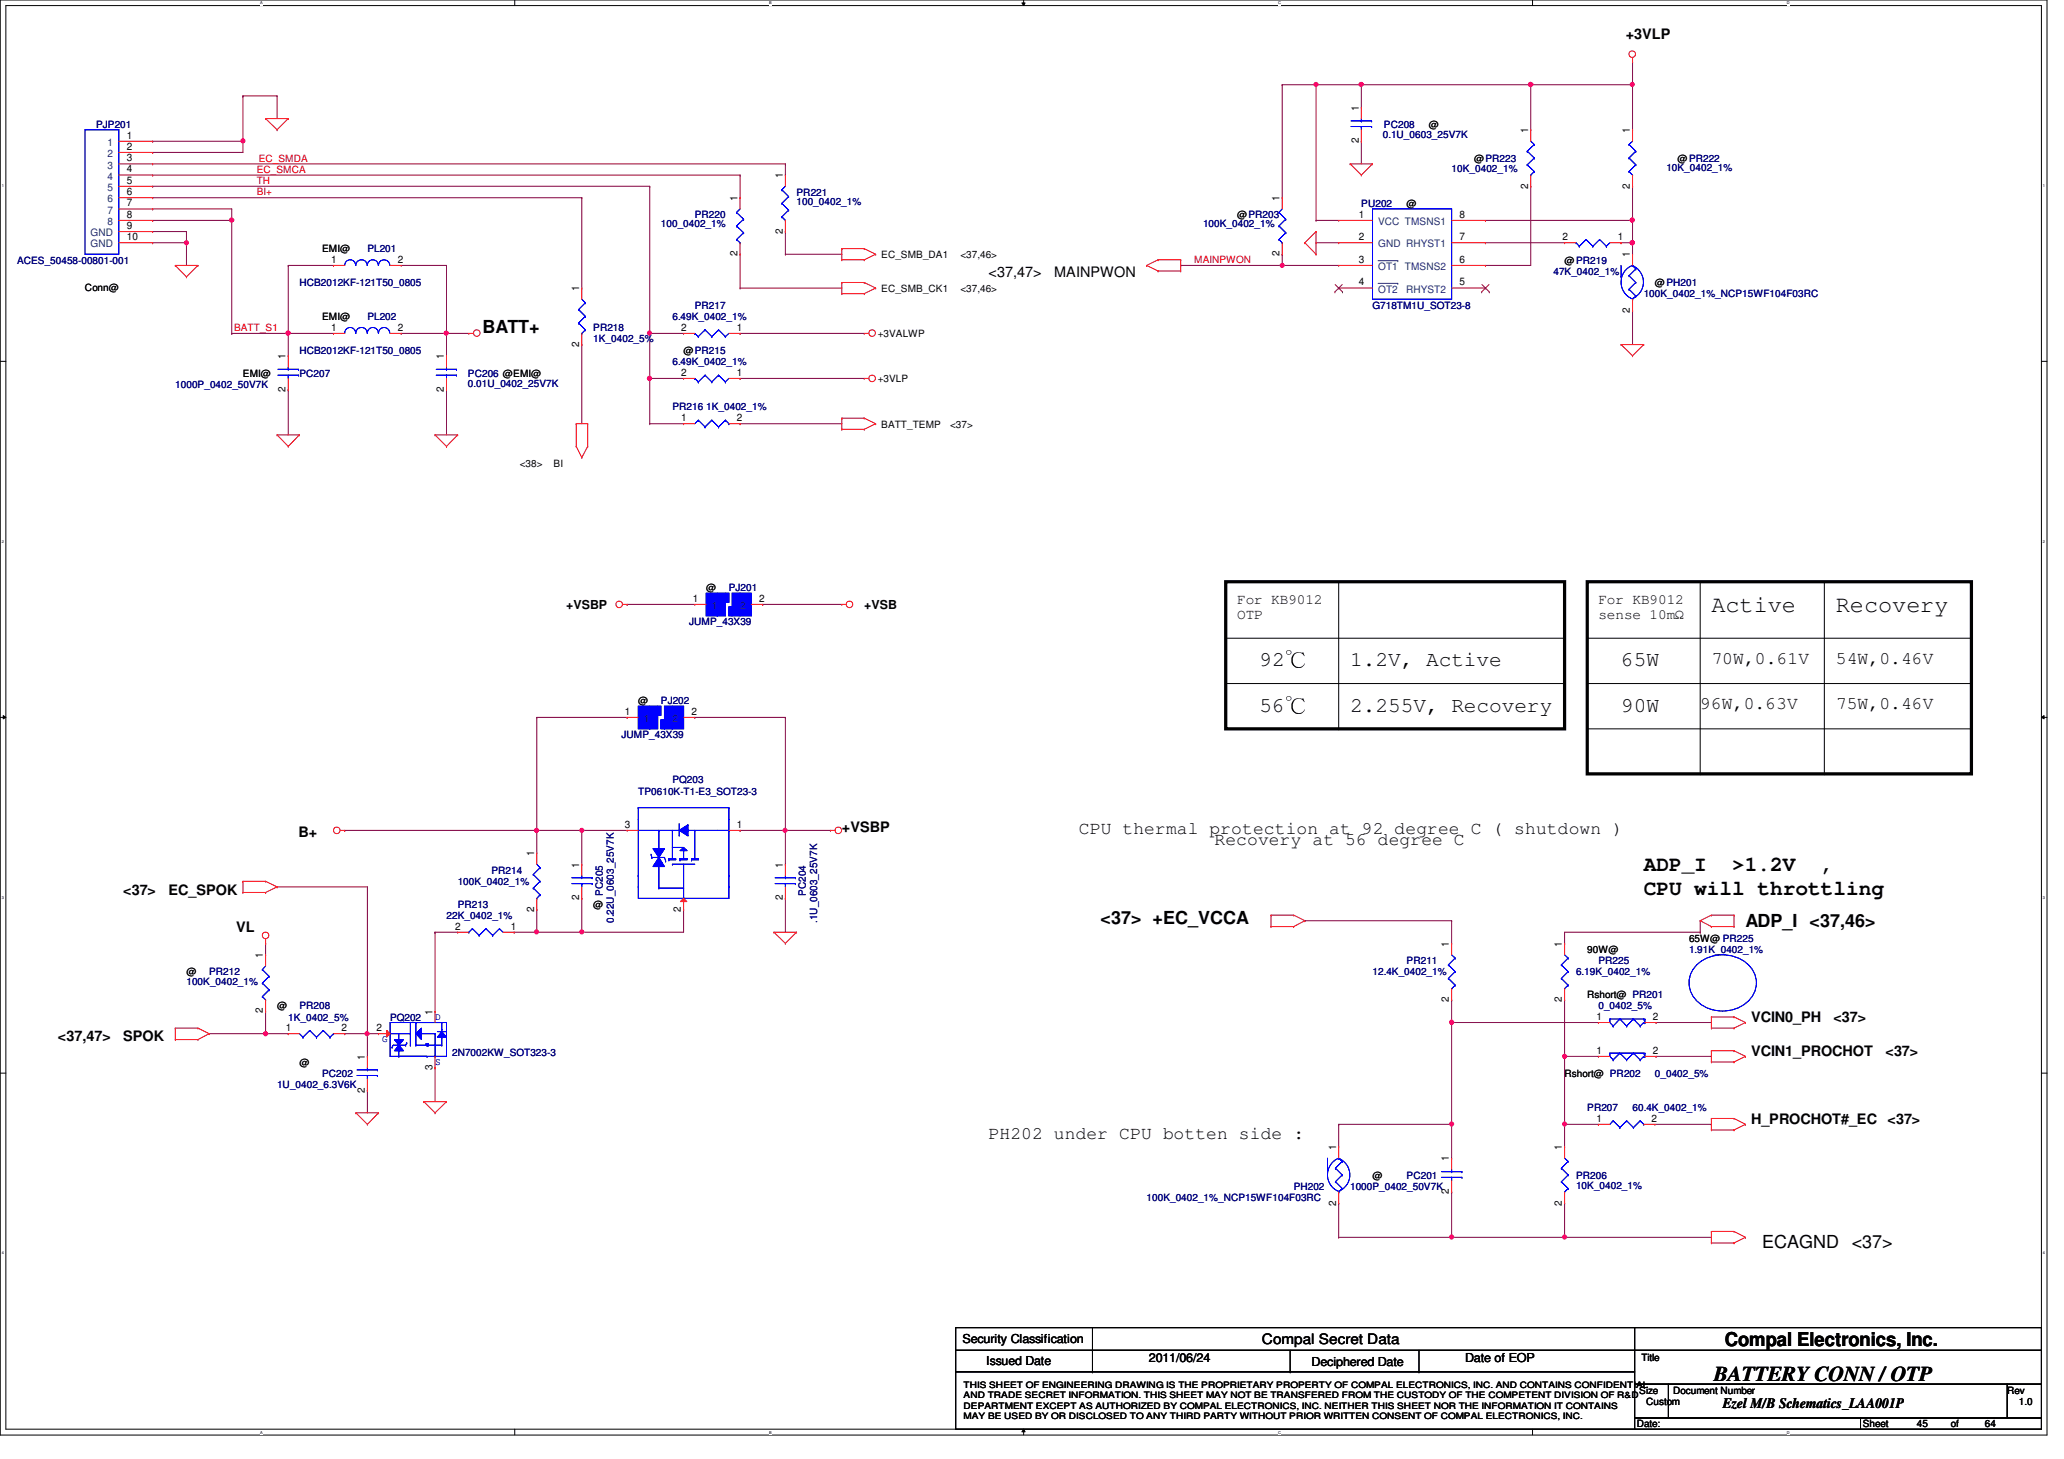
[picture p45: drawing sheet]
<svg xmlns="http://www.w3.org/2000/svg" width="297mm" height="210mm" viewBox="0 0 297 210" stroke-linecap="round" stroke-linejoin="round" font-family="sans-serif">
<defs><g id="words">
<g font-size="3.4">
<text x="246.3" y="88">Active</text>
<text x="264.2" y="88">Recovery</text>
</g>
<g font-size="3">
<text x="181.3" y="95.9">92℃</text>
<text x="194.3" y="95.9">1.2V, Active</text>
<text x="233.3" y="95.9">65W</text>
<text x="181.3" y="102.4">56℃</text>
<text x="194.3" y="102.4">2.255V, Recovery</text>
<text x="233.3" y="102.4">90W</text>
<text x="236.6" y="125.3">ADP_I</text>
<text x="249.3" y="125.3">&gt;1.2V</text>
<text x="262" y="125.3">,</text>
<text x="236.6" y="128.7">CPU will throttling</text>
<text x="246.6" y="198.6">BATTERY CONN / OTP</text>
</g>
<text font-size="2.8" x="248.2" y="193.6">Compal Electronics, Inc.</text>
<g font-size="2.6">
<text x="69.4" y="47.9">BATT+</text>
<text x="246.3" y="95.5">70W,0.61V</text>
<text x="264.2" y="95.5">54W,0.46V</text>
<text x="244.7" y="102">96W,0.63V</text>
<text x="264.2" y="102">75W,0.46V</text>
<text x="155.3" y="119.9">CPU thermal protection at 92 degree C ( shutdown )</text>
<text x="174.8" y="121.5">Recovery at 56 degree C</text>
<text x="158.4" y="132.9">&lt;37&gt; +EC_VCCA</text>
<text x="251.2" y="133.4">ADP_I &lt;37,46&gt;</text>
<text x="142.3" y="163.8">PH202 under CPU botten side :</text>
<text x="253.6" y="179.5">ECAGND</text>
<text x="266.5" y="179.5">&lt;37&gt;</text>
</g>
<g font-size="2.1">
<text x="234" y="5.6">+3VLP</text>
<text x="142.3" y="39.8">&lt;37,47&gt;</text>
<text x="151.7" y="39.8">MAINPWON</text>
<text x="178.1" y="87">For KB9012</text>
<text x="178.1" y="89.1">OTP</text>
<text x="230" y="87">For KB9012</text>
<text x="230" y="89.1">sense 10mΩ</text>
<text x="121.2" y="119.8">+VSBP</text>
<text x="43" y="120.4">B+</text>
<text x="17.7" y="128.7">&lt;37&gt;</text>
<text x="24.3" y="128.7">EC_SPOK</text>
<text x="34" y="134.1">VL</text>
<text x="8.3" y="149.8">&lt;37,47&gt;</text>
<text x="17.7" y="149.8">SPOK</text>
<text x="252" y="147.1">VCIN0_PH</text>
<text x="263.9" y="147.1">&lt;37&gt;</text>
<text x="252" y="151.9">VCIN1_PROCHOT</text>
<text x="271.4" y="151.9">&lt;37&gt;</text>
<text x="252" y="161.7">H_PROCHOT#_EC</text>
<text x="271.6" y="161.7">&lt;37&gt;</text>
<text x="181.6" y="193.4">Compal Secret Data</text>
<text x="247.9" y="202.6">Ezel M/B Schematics_LAA001P</text>
</g>
<g font-size="1.8">
<text x="81.5" y="87.6">+VSBP</text>
<text x="124.4" y="87.6">+VSB</text>
<text x="138.5" y="193.3">Security Classification</text>
<text x="141.9" y="196.3">Issued Date</text>
<text x="165.4" y="195.9">2011/06/24</text>
<text x="188.8" y="196.5">Deciphered Date</text>
<text x="210.9" y="195.9">Date of EOP</text>
</g>
<g font-size="1.5">
<text x="195.5" y="15.9" transform="rotate(-90 195.5 15.9)">1</text>
<text x="18.2" y="19.9">1</text>
<text x="18.2" y="23.2">3</text>
<text x="18.2" y="21.5">2</text>
<text x="195.5" y="20.6" transform="rotate(-90 195.5 20.6)">2</text>
<text x="219.9" y="19.2" transform="rotate(-90 219.9 19.2)">1</text>
<text x="234.6" y="19.2" transform="rotate(-90 234.6 19.2)">1</text>
<text x="18.2" y="24.8">4</text>
<text x="18.2" y="26.4">5</text>
<text x="18.2" y="28.1">6</text>
<text x="18.2" y="29.7">7</text>
<text x="106.1" y="28.9" transform="rotate(-90 106.1 28.9)">1</text>
<text x="112.6" y="25.7" transform="rotate(-90 112.6 25.7)">1</text>
<text x="184.1" y="28.9" transform="rotate(-90 184.1 28.9)">1</text>
<text x="219.9" y="27.1" transform="rotate(-90 219.9 27.1)">2</text>
<text x="234.6" y="27.1" transform="rotate(-90 234.6 27.1)">2</text>
<text x="18.2" y="31.3">8</text>
<text x="18.2" y="32.9">9</text>
<text x="18.2" y="34.5">10</text>
<text x="112.6" y="33.7" transform="rotate(-90 112.6 33.7)">2</text>
<text x="195.6" y="34.5">2</text>
<text x="195.6" y="31.3">1</text>
<text x="210.1" y="34.5">7</text>
<text x="210.1" y="31.3">8</text>
<text x="224.9" y="34.5">2</text>
<text x="232.8" y="34.5">1</text>
<text x="47.7" y="37.8">1</text>
<text x="57.3" y="37.8">2</text>
<text x="83.4" y="41.9" transform="rotate(-90 83.4 41.9)">1</text>
<text x="106.1" y="36.9" transform="rotate(-90 106.1 36.9)">2</text>
<text x="184.1" y="36.9" transform="rotate(-90 184.1 36.9)">2</text>
<text x="195.6" y="37.8">3</text>
<text x="195.6" y="41.1">4</text>
<text x="210.1" y="41.1">5</text>
<text x="210.1" y="37.8">6</text>
<text x="234.6" y="37" transform="rotate(-90 234.6 37)">1</text>
<text x="47.7" y="47.6">1</text>
<text x="57.3" y="47.6">2</text>
<text x="98" y="47.6">2</text>
<text x="106" y="47.6">1</text>
<text x="234.6" y="45" transform="rotate(-90 234.6 45)">2</text>
<text x="41.1" y="51.7" transform="rotate(-90 41.1 51.7)">1</text>
<text x="63.9" y="51.7" transform="rotate(-90 63.9 51.7)">1</text>
<text x="83.4" y="49.9" transform="rotate(-90 83.4 49.9)">2</text>
<text x="41.1" y="56.4" transform="rotate(-90 41.1 56.4)">2</text>
<text x="63.9" y="56.4" transform="rotate(-90 63.9 56.4)">2</text>
<text x="98" y="54.1">2</text>
<text x="106" y="54.1">1</text>
<text x="98" y="60.6">1</text>
<text x="106" y="60.6">2</text>
<text x="99.7" y="86.6">1</text>
<text x="109.3" y="86.6">2</text>
<text x="89.9" y="102.8">1</text>
<text x="99.5" y="102.8">2</text>
<text x="89.9" y="119.1">3</text>
<text x="106" y="119.1">1</text>
<text x="76.9" y="123.2" transform="rotate(-90 76.9 123.2)">1</text>
<text x="83.4" y="124.8" transform="rotate(-90 83.4 124.8)">1</text>
<text x="112.6" y="124.8" transform="rotate(-90 112.6 124.8)">1</text>
<text x="76.9" y="131.2" transform="rotate(-90 76.9 131.2)">2</text>
<text x="83.4" y="129.5" transform="rotate(-90 83.4 129.5)">2</text>
<text x="98" y="131.2" transform="rotate(-90 98 131.2)">2</text>
<text x="112.6" y="129.5" transform="rotate(-90 112.6 129.5)">2</text>
<text x="37.8" y="137.8" transform="rotate(-90 37.8 137.8)">1</text>
<text x="65.5" y="133.7">2</text>
<text x="73.5" y="133.7">1</text>
<text x="208.5" y="136.2" transform="rotate(-90 208.5 136.2)">1</text>
<text x="224.8" y="136.2" transform="rotate(-90 224.8 136.2)">1</text>
<text x="37.8" y="145.8" transform="rotate(-90 37.8 145.8)">2</text>
<text x="41.1" y="148.3">1</text>
<text x="49.1" y="148.3">2</text>
<text x="54.2" y="148.3">2</text>
<text x="62.2" y="146" transform="rotate(-90 62.2 146)">1</text>
<text x="208.5" y="144.2" transform="rotate(-90 208.5 144.2)">2</text>
<text x="224.8" y="144.2" transform="rotate(-90 224.8 144.2)">2</text>
<text x="229.7" y="146.7">1</text>
<text x="237.9" y="146.7">2</text>
<text x="52.5" y="152.5" transform="rotate(-90 52.5 152.5)">1</text>
<text x="62.2" y="153.9" transform="rotate(-90 62.2 153.9)">3</text>
<text x="229.7" y="151.6">1</text>
<text x="237.9" y="151.6">2</text>
<text x="52.5" y="157.2" transform="rotate(-90 52.5 157.2)">2</text>
<text x="229.7" y="161.4">1</text>
<text x="237.7" y="161.4">2</text>
<text x="192.3" y="165.5" transform="rotate(-90 192.3 165.5)">1</text>
<text x="208.5" y="167.1" transform="rotate(-90 208.5 167.1)">1</text>
<text x="224.8" y="165.5" transform="rotate(-90 224.8 165.5)">1</text>
<text x="192.3" y="173.4" transform="rotate(-90 192.3 173.4)">2</text>
<text x="208.5" y="171.8" transform="rotate(-90 208.5 171.8)">2</text>
<text x="224.8" y="173.4" transform="rotate(-90 224.8 173.4)">2</text>
</g>
<g font-size="1.5" fill="#004080">
<text x="15.5" y="21">1</text>
<text x="15.5" y="22.6">2</text>
<text x="15.5" y="24.3">3</text>
<text x="15.5" y="25.9">4</text>
<text x="15.5" y="27.5">5</text>
<text x="15.5" y="29.1">6</text>
<text x="13" y="34">GND</text>
<text x="13" y="35.6">GND</text>
<text x="15.5" y="30.7">7</text>
<text x="15.5" y="32.4">8</text>
<text x="198.3" y="35.6">GND RHYST1</text>
<text x="198.3" y="32.4">VCC TMSNS1</text>
<text x="198.3" y="38.9">OT1 TMSNS2</text>
<text x="198.3" y="42.1">OT2</text>
<text x="202.3" y="42.1">RHYST2</text>
<text x="102.4" y="87.6">1</text>
<text x="106.5" y="87.6">2</text>
<text x="92.7" y="103.9">1</text>
<text x="96.8" y="103.9">2</text>
</g>
<g font-size="1.4" fill="#000080">
<text x="13.8" y="18.4">PJP201</text>
<text x="199" y="19.9">0.1U_0603_25V7K</text>
<text x="199.2" y="18.4">PC208</text>
<text x="114.6" y="28.2">PR221</text>
<text x="114.6" y="29.5">100_0402_1%</text>
<text x="195.9" y="29.8">PU202</text>
<text x="208.9" y="24.8">10K_0402_1%</text>
<text x="239.8" y="24.6">10K_0402_1%</text>
<text x="95.1" y="32.7">100_0402_1%</text>
<text x="100" y="31.4">PR220</text>
<text x="173.1" y="32.7">100K_0402_1%</text>
<text x="2.5" y="37.9">ACES_50458-00801-001</text>
<text x="43.1" y="41.2">HCB2012KF-121T50_0805</text>
<text x="52.9" y="36.3">PL201</text>
<text x="223.6" y="39.5">47K_0402_1%</text>
<text x="52.9" y="46.1">PL202</text>
<text x="85.4" y="47.7">PR218</text>
<text x="96.8" y="46.1">6.49K_0402_1%</text>
<text x="100" y="44.4">PR217</text>
<text x="197.5" y="44.4">G718TM1U_SOT23-8</text>
<text x="236.6" y="42.8">100K_0402_1%_NCP15WF104F03RC</text>
<text x="43.1" y="50.9">HCB2012KF-121T50_0805</text>
<text x="85.4" y="49.1">1K_0402_5%</text>
<text x="96.8" y="52.5">6.49K_0402_1%</text>
<text x="25.2" y="55.8">1000P_0402_50V7K</text>
<text x="43.1" y="54.2">PC207</text>
<text x="67.3" y="54.2">PC206 @EMI@</text>
<text x="67.3" y="55.6">0.01U_0402_25V7K</text>
<text x="96.8" y="59.1">PR216 1K_0402_1%</text>
<text x="99.2" y="90">JUMP_43X39</text>
<text x="104.9" y="85">PJ201</text>
<text x="95.1" y="101.3">PJ202</text>
<text x="89.4" y="106.2">JUMP_43X39</text>
<text x="96.8" y="112.7">PQ203</text>
<text x="91.9" y="114.3">TP0610K-T1-E3_SOT23-3</text>
<text x="70.7" y="125.7">PR214</text>
<text x="65.9" y="130.6">PR213</text>
<text x="65.9" y="127.3">100K_0402_1%</text>
<text x="86.7" y="128.9" transform="rotate(-90 86.7 128.9)">PC205</text>
<text x="116" y="128.9" transform="rotate(-90 116 128.9)">PC204</text>
<text x="64.3" y="132.2">22K_0402_1%</text>
<text x="88.3" y="132.8" transform="rotate(-90 88.3 132.8)">0.22U_0603_25V7K</text>
<text x="117.6" y="132.8" transform="rotate(-90 117.6 132.8)">.1U_0603_25V7K</text>
<text x="243.1" y="137.1">1.91K_0402_1%</text>
<text x="26.8" y="141.6">100K_0402_1%</text>
<text x="30.1" y="140.3">PR212</text>
<text x="197.5" y="140.3">12.4K_0402_1%</text>
<text x="202.4" y="138.7">PR211</text>
<text x="226.8" y="140.3">6.19K_0402_1%</text>
<text x="230" y="138.7">PR225</text>
<text x="41.5" y="146.9">1K_0402_5%</text>
<text x="43.1" y="145.2">PR208</text>
<text x="56.1" y="146.9">PQ202</text>
<text x="230" y="145.2">0_0402_5%</text>
<text x="46.4" y="155">PC202</text>
<text x="65.1" y="151.9">2N7002KW_SOT323-3</text>
<text x="238.2" y="155">0_0402_5%</text>
<text x="39.9" y="156.6">1U_0402_6.3V6K</text>
<text x="228.4" y="159.9">PR207</text>
<text x="234.9" y="159.9">60.4K_0402_1%</text>
<text x="165" y="172.8">100K_0402_1%_NCP15WF104F03RC</text>
<text x="186.2" y="171.2">PH202</text>
<text x="194.3" y="171.2">1000P_0402_50V7K</text>
<text x="202.4" y="169.6">PC201</text>
<text x="226.8" y="169.6">PR206</text>
<text x="226.8" y="171.1">10K_0402_1%</text>
</g>
<g font-size="1.4" fill="#f00">
<text x="37.2" y="23.2">EC_SMDA</text>
<text x="37" y="26.5">TH</text>
<text x="37" y="24.8">EC_SMCA</text>
<text x="37" y="28.1">BI+</text>
<text x="171.9" y="37.8">MAINPWON</text>
<text x="33.7" y="47.6">BATT_S1</text>
</g>
<g font-size="1.4">
<text x="205.7" y="18.4">@</text>
<text x="212.2" y="23.3">@PR223</text>
<text x="241.4" y="23.3">@PR222</text>
<text x="202.4" y="29.8">@</text>
<text x="178.1" y="31.4">@PR203</text>
<text x="12.2" y="41.8">Conn@</text>
<text x="46.4" y="36.3">EMI@</text>
<text x="126.8" y="42">EC_SMB_CK1</text>
<text x="126.8" y="37.1">EC_SMB_DA1</text>
<text x="138.2" y="42">&lt;37,46&gt;</text>
<text x="138.2" y="37.1">&lt;37,46&gt;</text>
<text x="225.2" y="37.9">@PR219</text>
<text x="238.2" y="41.2">@PH201</text>
<text x="46.4" y="46.1">EMI@</text>
<text x="98.4" y="50.9">@PR215</text>
<text x="126.3" y="48.5">+3VALWP</text>
<text x="35" y="54.2">EMI@</text>
<text x="126.3" y="55">+3VLP</text>
<text x="126.8" y="61.5">BATT_TEMP</text>
<text x="136.7" y="61.5">&lt;37&gt;</text>
<text x="74.8" y="67.2">&lt;38&gt;</text>
<text x="79.7" y="67.2">BI</text>
<text x="101.6" y="85">@</text>
<text x="91.9" y="101.3">@</text>
<text x="85.4" y="130.6">@</text>
<text x="228.4" y="137.1">90W@</text>
<text x="243.1" y="135.5">65W@ PR225</text>
<text x="26.8" y="140.3">@</text>
<text x="228.4" y="143.6">Rshort@ PR201</text>
<text x="39.9" y="145.2">@</text>
<text x="43.1" y="153.3">@</text>
<text x="225.2" y="155">Rshort@ PR202</text>
<text x="197.5" y="169.6">@</text>
<text x="236.2" y="195.7">Title</text>
<text x="235.9" y="200.5">Size</text>
<text x="236.9" y="202.1">Custom</text>
<text x="240.8" y="200.5">Document Number</text>
<text x="288.9" y="200.5">Rev</text>
<text x="290.5" y="202.1">1.0</text>
<text x="235.6" y="205.4">Date:</text>
<text x="268.1" y="205.4">Sheet</text>
<text x="275.9" y="205.4">45</text>
<text x="280.8" y="205.4">of</text>
<text x="285.7" y="205.4">64</text>
</g>
<g font-size="1.4" fill="#00f">
<text x="55" y="149.9">G</text>
<text x="62.6" y="146.7">D</text>
<text x="62.6" y="153.2">S</text>
</g>
<g font-size="1.3">
<text x="138.7" y="199.6">THIS SHEET OF ENGINEERING DRAWING IS THE PROPRIETARY PROPERTY OF COMPAL ELECTRONICS, INC. AND CONTAINS CONFIDENTIAL</text>
<text x="138.7" y="201.2">AND TRADE SECRET INFORMATION. THIS SHEET MAY NOT BE TRANSFERED FROM THE CUSTODY OF THE COMPETENT DIVISION OF R&amp;D</text>
<text x="138.7" y="202.7">DEPARTMENT EXCEPT AS AUTHORIZED BY COMPAL ELECTRONICS, INC. NEITHER THIS SHEET NOR THE INFORMATION IT CONTAINS</text>
<text x="138.7" y="204.2">MAY BE USED BY OR DISCLOSED TO ANY THIRD PARTY WITHOUT PRIOR WRITTEN CONSENT OF COMPAL ELECTRONICS, INC.</text>
</g>
<g font-size=".6">
<text x="37.5" y=".6">A</text>
<text x="110.7" y=".6">B</text>
<text x="183.9" y=".6">C</text>
<text x="257.2" y=".6">D</text>
<text x=".3" y="26.9">1</text>
<text x="294" y="26.9">1</text>
<text x=".3" y="78.1">2</text>
<text x="294" y="78.1">2</text>
<text x=".3" y="129.3">3</text>
<text x="294" y="129.3">3</text>
<text x=".3" y="180.5">4</text>
<text x="294" y="180.5">4</text>
<text x="37.5" y="206.2">A</text>
<text x="110.7" y="206.2">B</text>
<text x="183.9" y="206.2">C</text>
<text x="257.2" y="206.2">D</text>
</g>
</g></defs>
<path d="M0 0h294.6v206.5h-294.6zM.8 .8h293v204.8h-293z" fill="none" stroke="#000" stroke-width=".14"/>
<g fill="#fff">
<path d="M37.5 .1h.3v.7h-.3z"/>
<path d="M37.5 205.7h.3v.7h-.3z"/>
</g>
<path d="M74.1 0v.8M74.1 205.6v.8" fill="none" stroke="#000" stroke-width=".14"/>
<g fill="#fff">
<path d="M110.7 .1h.3v.7h-.3z"/>
<path d="M110.7 205.7h.3v.7h-.3z"/>
</g>
<path d="M147.1 .4h.4l-.2 .4zM147.3 0v.8M147.3 205.6l.2 .4h-.4zM147.3 205.6v.8" fill="none" stroke="#000" stroke-width=".14"/>
<path d="M147.1 .4h.4l-.2 .4zM147.3 205.6l.2 .4h-.4z" fill="#000"/>
<g fill="#fff">
<path d="M183.9 .1h.4v.7h-.4z"/>
<path d="M183.9 205.7h.4v.7h-.4z"/>
</g>
<path d="M220.6 0v.8M220.6 205.6v.8" fill="none" stroke="#000" stroke-width=".14"/>
<g fill="#fff">
<path d="M257.2 .1h.4v.7h-.4z"/>
<path d="M257.2 205.7h.4v.7h-.4z"/>
<path d="M.3 26.4h.2v.6h-.2z"/>
<path d="M294 26.4h.3v.6h-.3z"/>
<path d="M.3 77.6h.2v.6h-.2z"/>
<path d="M294 77.6h.3v.6h-.3z"/>
</g>
<path d="M0 52h.8M293.8 52h.8" fill="none" stroke="#000" stroke-width=".14"/>
<g fill="#fff">
<path d="M.3 128.8h.2v.6h-.2z"/>
<path d="M294 128.8h.3v.6h-.3z"/>
</g>
<path d="M0 103.2h.8M.5 103l.3 .2-.3 .2zM293.8 103.2l.4-.2v.4zM293.8 103.2h.8" fill="none" stroke="#000" stroke-width=".14"/>
<path d="M.5 103l.3 .2-.3 .2zM293.8 103.2l.4-.2v.4z" fill="#000"/>
<g fill="#fff">
<path d="M.3 180h.2v.6h-.2z"/>
<path d="M294 180h.3v.6h-.3z"/>
</g>
<g fill="none" stroke="#000" stroke-width=".14">
<path d="M176.4 98.3h48.8M176.4 91.8h48.8M192.7 83.7v21.2M225.2 98.3h.1M225.2 91.8h.1M228.4 98.3h55.3M228.4 91.8h55.3M244.7 83.7v27.6M262.5 83.7v27.6M283.7 98.3h.1M283.7 91.8h.1M192.7 104.9h.1"/>
<path d="M228.4 104.9h55.3M244.7 111.3h.1M262.5 111.3h.1M283.7 104.9h.1M0 154.4h.8M293.8 154.4h.8"/>
</g>
<path d="M176.4 83.7h48.8v21.2h-48.8zM228.4 83.7h55.3v27.6h-55.3z" fill="none" stroke="#000" stroke-width=".47"/>
<path d="M83.7 119.5h.1M83.7 119.5v4.8" fill="none" stroke="#800040" stroke-width=".14"/>
<circle cx="83.7" cy="119.5" r=".3" fill="#f0f"/>
<circle cx="83.7" cy="119.5" r=".3" fill="none" stroke="#f0f" stroke-width=".14"/>
<path d="M77.3 119.5h.1M77.3 119.5v3.2M83.7 134.1h.1M83.7 134.1h14.7" fill="none" stroke="#800040" stroke-width=".14"/>
<circle cx="83.7" cy="134.1" r=".3" fill="#f0f"/>
<circle cx="83.7" cy="134.1" r=".3" fill="none" stroke="#f0f" stroke-width=".14"/>
<g fill="none" stroke="#800040" stroke-width=".14">
<path d="M77.3 119.5h.1M77.3 119.5h6.4M113 119.5h.1M113 119.5v4.8M62.6 134.1h.1M62.6 134.1h3.3M62.6 134.1v11.4M74 134.1h.1M77.3 130.9h.1M77.3 130.9v3.2h-3.3M83.7 129.2h.1M83.7 129.2v4.9"/>
<path d="M98.4 130.9h.1M98.4 130.9v3.2M113 129.2h.1M113 129.2v4.9M49.6 148.7h.1M49.6 148.7h4.9M52.9 148.7h.1M52.9 156.8h.1M52.9 148.7v3.3M52.9 156.8v3.3"/>
</g>
<circle cx="52.8" cy="148.7" r=".3" fill="#f0f"/>
<circle cx="52.8" cy="148.7" r=".3" fill="none" stroke="#f0f" stroke-width=".14"/>
<path d="M113 119.5h.1M113 119.5h6.5" fill="none" stroke="#800040" stroke-width=".14"/>
<circle cx="113" cy="119.5" r=".3" fill="#f0f"/>
<circle cx="113" cy="119.5" r=".3" fill="none" stroke="#f0f" stroke-width=".14"/>
<path d="M49.6 119.5h.1M49.6 119.5h27.7M83.7 119.5h.1M83.7 119.5h6.6M38.2 135.7h.1M38.2 135.7v1.7" fill="none" stroke="#800040" stroke-width=".14"/>
<circle cx="77.2" cy="119.5" r=".3" fill="#f0f"/>
<circle cx="77.2" cy="119.5" r=".3" fill="none" stroke="#f0f" stroke-width=".14"/>
<path d="M77.3 134.1h.1M77.3 134.1h6.4" fill="none" stroke="#800040" stroke-width=".14"/>
<circle cx="77.2" cy="134.1" r=".3" fill="#f0f"/>
<circle cx="77.2" cy="134.1" r=".3" fill="none" stroke="#f0f" stroke-width=".14"/>
<path d="M106.5 119.5h.1M106.5 119.5h6.5M30.1 148.7h8.1M38.2 148.7h.1" fill="none" stroke="#800040" stroke-width=".14"/>
<circle cx="38.2" cy="148.7" r=".3" fill="#f0f"/>
<circle cx="38.2" cy="148.7" r=".3" fill="none" stroke="#f0f" stroke-width=".14"/>
<path d="M22 26.8h.1M22 25.2h.1M22 26.8h71.5M22 25.2h84.5M93.5 48h.1M93.5 48h4.9M38.2 148.7h.1M38.2 145.5v3.2M38.2 148.7h3.3M41.5 148.7h.1" fill="none" stroke="#800040" stroke-width=".14"/>
<circle cx="93.5" cy="47.9" r=".3" fill="#f0f"/>
<circle cx="93.5" cy="47.9" r=".3" fill="none" stroke="#f0f" stroke-width=".14"/>
<path d="M22 23.6h.1M22 23.6h91M93.5 48h.1M93.5 48v6.4" fill="none" stroke="#800040" stroke-width=".14"/>
<circle cx="93.5" cy="54.4" r=".3" fill="#f0f"/>
<circle cx="93.5" cy="54.4" r=".3" fill="none" stroke="#f0f" stroke-width=".14"/>
<g fill="none" stroke="#800040" stroke-width=".14">
<path d="M35 13.8h.1M35 13.8h4.9M39.9 13.8h.1M39.9 13.8v3.3M22 30.1h.1M22 20.3h.1M22 30.1h11.4v1.6M22 20.3h13M33.4 31.7h.1M83.7 28.4h.1M83.7 28.4v13M93.5 26.8h.1"/>
<path d="M93.5 26.8v21.2M106.5 36.6h.1M106.5 25.2h.1M106.5 25.2v3.2M106.5 36.6v4.8M106.5 48h.1M106.5 41.4h.1M106.5 48h17.9M106.5 41.4h14.7M106.5 61h.1M106.5 61h14.7"/>
</g>
<circle cx="33.3" cy="31.7" r=".31" fill="#f0f"/>
<circle cx="33.3" cy="31.7" r=".31" fill="none" stroke="#f0f" stroke-width=".14"/>
<path d="M41.5 48h.1M41.5 56.1h.1M41.5 48h6.5M41.5 48v3.2M41.5 56.1v6.5M57.7 48h.1M57.7 48h9.8M64.3 48h.1M64.3 56.1h.1M64.3 48v3.2M64.3 56.1v6.5" fill="none" stroke="#800040" stroke-width=".14"/>
<circle cx="64.2" cy="47.9" r=".3" fill="#f0f"/>
<circle cx="64.2" cy="47.9" r=".3" fill="none" stroke="#f0f" stroke-width=".14"/>
<path d="M22 28.4h.1M22 28.4h61.7M113 36.6h.1M113 33.3h.1M113 36.6h8.2M113 33.3v3.3M208.9 132.5h.1M208.9 132.5v3.2M225.2 143.8h.1M225.2 143.8v8.2M225.2 161.8h.1M225.2 161.8v3.2" fill="none" stroke="#800040" stroke-width=".14"/>
<circle cx="225.2" cy="161.7" r=".3" fill="#f0f"/>
<circle cx="225.2" cy="161.7" r=".3" fill="none" stroke="#f0f" stroke-width=".14"/>
<path d="M184.5 12.2h.1M184.5 12.2v16.2M234.9 12.2h.1M234.9 12.2v6.5M213.8 31.7h.1M213.8 31.7h21.1M225.2 135.7h.1M244.7 134.1h.1M244.7 134.1h-19.5v1.6M225.2 173.1h.1M225.2 173.1v4.9" fill="none" stroke="#800040" stroke-width=".14"/>
<circle cx="234.9" cy="12.1" r=".3" fill="#f0f"/>
<circle cx="234.9" cy="12.1" r=".3" fill="none" stroke="#f0f" stroke-width=".14"/>
<path d="M213.8 34.9h.1M213.8 34.9h11.4M234.9 34.9h.1M234.9 34.9v1.7M234.9 44.7h.1M234.9 44.7v4.9" fill="none" stroke="#800040" stroke-width=".14"/>
<circle cx="234.9" cy="34.9" r=".3" fill="#f0f"/>
<circle cx="234.9" cy="34.9" r=".3" fill="none" stroke="#f0f" stroke-width=".14"/>
<path d="M234.9 31.7h.1M234.9 31.7v3.2" fill="none" stroke="#800040" stroke-width=".14"/>
<circle cx="234.9" cy="34.9" r=".3" fill="#f0f"/>
<circle cx="234.9" cy="34.9" r=".3" fill="none" stroke="#f0f" stroke-width=".14"/>
<circle cx="234.9" cy="31.7" r=".3" fill="#f0f"/>
<circle cx="234.9" cy="31.7" r=".3" fill="none" stroke="#f0f" stroke-width=".14"/>
<path d="M233.3 34.9h.1M233.3 34.9h1.6" fill="none" stroke="#800040" stroke-width=".14"/>
<circle cx="234.9" cy="34.9" r=".3" fill="#f0f"/>
<circle cx="234.9" cy="34.9" r=".3" fill="none" stroke="#f0f" stroke-width=".14"/>
<path d="M234.9 26.8h.1M234.9 26.8v4.9" fill="none" stroke="#800040" stroke-width=".14"/>
<circle cx="234.9" cy="31.7" r=".3" fill="#f0f"/>
<circle cx="234.9" cy="31.7" r=".3" fill="none" stroke="#f0f" stroke-width=".14"/>
<path d="M189.4 12.2h.1M189.4 12.2v19.5M220.3 12.2h.1M220.3 12.2v6.5" fill="none" stroke="#800040" stroke-width=".14"/>
<circle cx="189.4" cy="12.1" r=".3" fill="#f0f"/>
<circle cx="189.4" cy="12.1" r=".3" fill="none" stroke="#f0f" stroke-width=".14"/>
<path d="M195.9 12.2h.1M195.9 12.2h24.4M189.4 31.7h.1M189.4 31.7h3.3" fill="none" stroke="#800040" stroke-width=".14"/>
<circle cx="220.3" cy="12.1" r=".31" fill="#f0f"/>
<circle cx="220.3" cy="12.1" r=".31" fill="none" stroke="#f0f" stroke-width=".14"/>
<circle cx="195.9" cy="12.1" r=".31" fill="#f0f"/>
<circle cx="195.9" cy="12.1" r=".31" fill="none" stroke="#f0f" stroke-width=".14"/>
<g fill="none" stroke="#800040" stroke-width=".14">
<path d="M189.4 12.2h.1M189.4 12.2h6.5M195.9 12.2h.1M195.9 12.2v3.3M220.3 12.2h.1M220.3 12.2h14.6M189.4 34.9h.1M189.4 34.9h3.3M195.9 20.3h.1M195.9 20.3v3.3M213.8 38.2h.1M220.3 26.8h.1"/>
<path d="M220.3 26.8v11.4h-6.5"/>
</g>
<circle cx="220.3" cy="12.1" r=".31" fill="#f0f"/>
<circle cx="220.3" cy="12.1" r=".31" fill="none" stroke="#f0f" stroke-width=".14"/>
<path d="M184.5 38.2h.1M184.5 36.6h.1M184.5 38.2h8.2M184.5 36.6v1.6" fill="none" stroke="#800040" stroke-width=".14"/>
<circle cx="184.5" cy="38.2" r=".3" fill="#f0f"/>
<circle cx="184.5" cy="38.2" r=".3" fill="none" stroke="#f0f" stroke-width=".14"/>
<g fill="none" stroke="#800040" stroke-width=".14">
<path d="M184.5 12.2h.1M184.5 12.2h4.9M234.9 8.9h.1M234.9 8.9v3.3M22 31.7h.1M22 31.7h11.4M113 23.6h.1M113 23.6v1.6M169.9 38.2h.1M169.9 38.2h14.6M208.9 143.8h.1M208.9 143.8v3.3"/>
<path d="M225.2 152h.1M225.2 152h4.8M208.9 161.8h.1M208.9 161.8v4.8"/>
</g>
<circle cx="208.9" cy="161.7" r=".3" fill="#f0f"/>
<circle cx="208.9" cy="161.7" r=".3" fill="none" stroke="#f0f" stroke-width=".14"/>
<path d="M208.9 147.1h.1M208.9 147.1h21.1" fill="none" stroke="#800040" stroke-width=".14"/>
<circle cx="208.9" cy="147.1" r=".31" fill="#f0f"/>
<circle cx="208.9" cy="147.1" r=".31" fill="none" stroke="#f0f" stroke-width=".14"/>
<path d="M93.5 54.4h.1M93.5 54.4h4.9M106.5 54.4h.1M106.5 54.4h17.9" fill="none" stroke="#800040" stroke-width=".14"/>
<circle cx="93.5" cy="54.4" r=".3" fill="#f0f"/>
<circle cx="93.5" cy="54.4" r=".3" fill="none" stroke="#f0f" stroke-width=".14"/>
<path d="M93.5 54.4h.1M93.5 54.4v6.6M93.5 61h.1M93.5 61h4.9M90.3 87h.1M90.3 87h9.7M109.8 87h.1M109.8 87h11.4M62.6 153.6h.1M62.6 153.6v4.9M225.2 178h.1M225.2 178h21.1" fill="none" stroke="#800040" stroke-width=".14"/>
<circle cx="225.2" cy="178" r=".3" fill="#f0f"/>
<circle cx="225.2" cy="178" r=".3" fill="none" stroke="#f0f" stroke-width=".14"/>
<path d="M208.9 178h.1M208.9 178h16.3" fill="none" stroke="#800040" stroke-width=".14"/>
<circle cx="208.9" cy="178" r=".3" fill="#f0f"/>
<circle cx="208.9" cy="178" r=".3" fill="none" stroke="#f0f" stroke-width=".14"/>
<g fill="none" stroke="#800040" stroke-width=".14">
<path d="M35 13.8h.1M35 13.8v6.5M208.9 147.1h.1M208.9 147.1v14.7h-16.2M238.3 147.1h.1M238.3 152h.1M238.3 147.1h8M238.3 152h8M192.7 161.8h.1M192.7 173.1h.1M192.7 178h.1M192.7 161.8v3.2"/>
<path d="M192.7 173.1v4.9M208.9 171.5h.1M208.9 171.5v6.5h-16.2"/>
</g>
<circle cx="35" cy="20.3" r=".3" fill="#f0f"/>
<circle cx="35" cy="20.3" r=".3" fill="none" stroke="#f0f" stroke-width=".14"/>
<g fill="none" stroke="#800040" stroke-width=".14">
<path d="M22 21.9h.1M33.4 31.7v16.3M35 20.3h.1M35 20.3v1.6h-13M41.5 38.2h.1M41.5 38.2h6.5M41.5 38.2v9.8M57.7 38.2h6.6M64.3 38.2h.1M64.3 38.2v9.8M33.4 48h.1M33.4 48h8.1"/>
<path d="M41.5 48h.1M64.3 48h.1M83.7 49.6h.1M83.7 49.6v11.4M187.8 132.5h.1M187.8 132.5h21.1"/>
</g>
<circle cx="41.5" cy="47.9" r=".31" fill="#f0f"/>
<circle cx="41.5" cy="47.9" r=".31" fill="none" stroke="#f0f" stroke-width=".14"/>
<path d="M22 34.9h.1M22 34.9h4.8M26.8 34.9h.1M26.8 34.9v3.3M77.3 103.2h.1M77.3 103.2h13M77.3 103.2v16.3M90.3 103.2h.1M100 103.2h.1M100 103.2h13M113 103.2h.1M113 103.2v16.3" fill="none" stroke="#800040" stroke-width=".14"/>
<circle cx="26.8" cy="34.9" r=".3" fill="#f0f"/>
<circle cx="26.8" cy="34.9" r=".3" fill="none" stroke="#f0f" stroke-width=".14"/>
<path d="M22 33.3h4.8M26.8 33.3h.1M26.8 34.9h.1M26.8 33.3v1.6M225.2 152h.1M225.2 152v9.8h4.8M230 161.8h.1" fill="none" stroke="#800040" stroke-width=".14"/>
<circle cx="225.2" cy="152" r=".3" fill="#f0f"/>
<circle cx="225.2" cy="152" r=".3" fill="none" stroke="#f0f" stroke-width=".14"/>
<path d="M39.9 127.6h.1M39.9 127.6h13v21.1M244.7 134.1h.1M244.7 132.5v1.6M52.9 148.7h.1M238.2 161.8h8.1M246.3 161.8h.1" fill="none" stroke="#800040" stroke-width=".14"/>
<g fill="none" stroke="#f00" stroke-width=".14">
<path d="M38.2 17.1h.1M38.2 17.1h3.3M38.2 17.1l1.7 1.6M39.9 18.7h.1M41.5 17.1h.1M41.5 17.1l-1.6 1.6M195.9 15.5h.1M195.9 15.5v1.6M195.9 18.7v1.6M220.3 18.7h.1M220.3 18.7v1.6M234.9 8.9h.1"/>
<path d="M234.9 8.3v.6M25.2 38.2h.1M25.2 38.2h3.3M25.2 38.2l1.6 1.6M26.8 39.8h.1M28.5 38.2h.1M28.5 38.2l-1.7 1.6M106.5 28.4h.1M106.5 36.6h.1M106.5 28.4v1.7M106.5 34.9v1.7M113 25.2h.1"/>
<path d="M113 33.3h.1M113 25.2v1.6M113 31.7v1.6M121.2 35.8h.1M121.2 37.4h.1M121.2 35.8v1.6M121.2 35.8h3.2M121.2 37.4h3.2M124.4 35.8h.1M124.4 37.4h.1M124.4 35.8l1.6 .8M126 36.6h.1"/>
<path d="M126 36.6l-1.6 .8M165 38.2h.1M165 38.2l1.7 .8M166.7 39h.1M166.7 37.4h.1M166.7 37.4h3.2M166.7 39h3.2M166.7 37.4l-1.7 .8M169.9 37.4h.1M169.9 39h.1M169.9 37.4v1.6M187.8 34.9h.1"/>
<path d="M187.8 34.9l1.6 1.7M189.4 36.6h.1M189.4 33.3h.1M189.4 33.3v3.3M189.4 33.3l-1.6 1.6M194.3 23.6h.1M194.3 23.6h3.2M194.3 23.6l1.6 1.6M195.9 25.2h.1M195.9 20.3h.1M197.5 23.6h.1M197.5 23.6l-1.6 1.6"/>
<path d="M220.3 26.8h.1M220.3 25.2v1.6M48 48h.1M48 48h1.6M56.1 48h1.6M57.7 48h.1M67.5 48h.1M67.5 48h.7M83.7 41.4h.1M83.7 49.6h.1M83.7 41.4v1.7M83.7 48v1.6"/>
<path d="M121.2 40.6h.1M121.2 42.2h.1M121.2 40.6v1.6M121.2 40.6h3.2M121.2 42.2h3.2M124.4 40.6h.1M124.4 42.2h.1M124.4 48h.1M124.4 54.4h.1M124.4 40.6l1.6 .8M124.4 48h.6M124.4 54.4h.6"/>
<path d="M126 41.4h.1M126 41.4l-1.6 .8M233.3 49.6h.1M233.3 49.6h3.3M233.3 49.6l1.6 1.6M234.9 51.2h.1M236.6 49.6h.1M236.6 49.6l-1.7 1.6M39.9 62.6h.1M39.9 62.6h3.2M39.9 62.6l1.6 1.6M41.5 64.2h.1"/>
<path d="M43.1 62.6h.1M43.1 62.6l-1.6 1.6M62.6 62.6h.1M62.6 62.6h3.3M62.6 62.6l1.7 1.6M64.3 64.2h.1M65.9 62.6h.1M65.9 62.6l-1.6 1.6M82.9 61h.1M82.9 64.2h.1M82.9 61h1.7M82.9 61v3.2"/>
<path d="M82.9 64.2l.8 1.6M83.7 65.8h.1M84.6 64.2h.1M84.6 61h.1M84.6 64.2l-.9 1.6M84.6 61v3.2M121.2 60.2h.1M121.2 61.8h.1M121.2 60.2h3.2M121.2 60.2v1.6M121.2 61.8h3.2M124.4 60.2h.1"/>
<path d="M124.4 61.8h.1M124.4 60.2l1.6 .8M126 61h.1M126 61l-1.6 .8M89.6 87h.7M90.3 87h.1M121.2 87h.1M121.2 87h.6M49 119.5h.6M49.6 119.5h.1M119.5 119.5h.1M119.5 119.5h.7"/>
<path d="M35 128.4h.1M35 126.8h.1M35 126.8h3.2M35 128.4h3.2M35 126.8v1.6M38.2 126.8h.1M38.2 128.4h.1M38.2 135.7h.1M38.2 126.8l1.7 .8M38.2 135.1v.6M39.9 127.6h.1M39.9 127.6l-1.7 .8"/>
<path d="M111.4 134.1h.1M111.4 134.1h3.2M111.4 134.1l1.6 1.6M113 135.7h.1M114.6 134.1h.1M114.6 134.1l-1.6 1.6M182.9 133.3h.1M182.9 131.7h.1M182.9 133.3h3.3M182.9 131.7v1.6M182.9 131.7h3.3M186.2 133.3h.1"/>
<path d="M186.2 131.7h.1M186.2 131.7l1.6 .8M187.8 132.5h.1M187.8 132.5l-1.6 .8M244.7 132.5h.1M244.7 132.5l1.6 .8M246.3 131.7h.1M246.3 133.3h.1M246.3 133.3h3.3M246.3 131.7h3.3M246.3 131.7l-1.6 .8M249.6 131.7h.1"/>
<path d="M249.6 133.3h.1M249.6 131.7v1.6M25.2 149.6h.1M25.2 147.9h.1M25.2 147.9h3.3M25.2 149.6h3.3M25.2 147.9v1.7M28.5 147.9h.1M28.5 149.6h.1M28.5 147.9l1.6 .8M30.1 148.7h.1M30.1 148.7l-1.6 .9"/>
<path d="M41.5 148.7h.1M41.5 148.7h1.6M48 148.7h1.6M49.6 148.7h.1M61 158.5h.1M61 158.5h3.3M61 158.5l1.6 1.6M64.3 158.5h.1M64.3 158.5l-1.7 1.6M246.3 146.3h.1M246.3 147.9h.1M246.3 151.2h.1"/>
<path d="M246.3 152.8h.1M246.3 147.9h3.3M246.3 146.3h3.3M246.3 146.3v1.6M246.3 151.2v1.6M246.3 152.8h3.3M246.3 151.2h3.3M249.6 147.9h.1M249.6 146.3h.1M249.6 152.8h.1M249.6 151.2h.1M249.6 146.3l1.6 .8"/>
<path d="M249.6 151.2l1.6 .8M251.2 147.1h.1M251.2 152h.1M251.2 147.1l-1.6 .8M251.2 152l-1.6 .8M51.2 160.1h.1M51.2 160.1h3.3M51.2 160.1l1.7 1.7M52.9 161.8h.1M54.5 160.1h.1M54.5 160.1l-1.6 1.7M62.6 160.1h.1"/>
<path d="M230 161.8h.1M230 161.8h1.7M236.6 161.8h1.6M238.2 161.8h.1M246.3 177.2h.1M246.3 178.8h.1M246.3 160.9h.1M246.3 162.6h.1M246.3 160.9v1.7M246.3 177.2v1.6M246.3 177.2h3.3M246.3 178.8h3.3"/>
<path d="M246.3 162.6h3.3M246.3 160.9h3.3M249.6 177.2h.1M249.6 178.8h.1M249.6 162.6h.1M249.6 160.9h.1M249.6 177.2l1.6 .8M249.6 160.9l1.6 .9M251.2 178h.1M251.2 161.8h.1M251.2 178l-1.6 .8M251.2 161.8l-1.6 .8"/>
<circle cx="234.9" cy="7.8" r=".47"/>
<circle cx="68.6" cy="47.9" r=".47"/>
<circle cx="125.5" cy="47.9" r=".47"/>
<circle cx="125.5" cy="54.4" r=".47"/>
<circle cx="89.1" cy="86.9" r=".47"/>
<circle cx="122.2" cy="86.9" r=".47"/>
<circle cx="48.5" cy="119.5" r=".47"/>
<circle cx="120.6" cy="119.5" r=".47"/>
<circle cx="38.2" cy="134.6" r=".47"/>
</g>
<g fill="none" stroke="#000" stroke-width=".14">
<path d="M137.5 191h97.7v3.3h-97.7zM137.5 194.3h97.7v3.1h-97.7zM137.5 197.4h97.7v8.2h-97.7zM157.2 194.3h.1M157.2 197.4h.1M157.2 191v6.4M185.7 197.4h.1M185.7 194.3v3.1M204.2 197.4h.1M204.2 194.3v3.1M235.2 191h58.6v3.3h-58.6zM235.2 194.3h58.6v4.8h-58.6z"/>
<path d="M235.2 199.1h4.9v4.9h-4.9zM240.1 199.1h48.8v4.9h-48.8zM288.9 199.1h4.9v4.9h-4.9zM235.2 204h32.6v1.6h-32.6zM267.8 204h26v1.6h-26z"/>
</g>
<g fill="none" stroke="#00f" stroke-width=".14">
<path d="M194.4 18.2h3M194.4 17.4h3M195.9 17.4h.1M195.9 18.2h.1M195.9 17.1v.3M195.9 18.2v.5M197.4 18.2h.1M197.4 17.4h.1M106 30.6h.1M106 32.5h.1M106 34.5h.1M106 30.6l1 .9"/>
<path d="M106 32.5l1 1M106 34.5l.5 .4M106.5 34.9h.1M106.5 30.1l-.5 .5M107 31.5h.1M107 33.5h.1M107 31.5l-1 1M107 33.5l-1 1M112.5 27.3h.1M112.5 29.3h.1M112.5 31.2h.1M112.5 27.3l1 1"/>
<path d="M112.5 29.3l1 .9M112.5 31.2l.5 .5M113 31.7h.1M113 26.8l-.5 .5M113.5 28.3h.1M113.5 30.2h.1M113.5 28.3l-1 1M113.5 30.2l-1 1M219.8 21.8h.1M219.8 23.7h.1M219.8 21.8l1 .9M219.8 23.7l1 1"/>
<path d="M220.3 25.2h.1M220.3 20.3l.5 .5M220.8 20.8h.1M220.8 22.7h.1M220.8 24.7h.1M220.8 20.8l-1 1M220.8 22.7l-1 1M220.8 24.7l-.5 .5M51.2 47.9a.78 .78 0 0 0-.8-.8 .78 .78 0 0 0-.8 .9M52.8 47.9a.8 .8 0 0 0-.8-.8 .8 .8 0 0 0-.8 .9M54.4 47.9a.78 .78 0 0 0-.8-.8 .78 .78 0 0 0-.7 .9M56.1 47.9a.81 .81 0 0 0-.8-.8 .81 .81 0 0 0-.8 .9"/>
<path d="M83.3 44.5h.1M83.3 46.5h.1M83.3 44.5l.9 1M83.3 46.5l.9 1M83.7 48h.1M83.7 43.1l.5 .5M84.2 43.6h.1M84.2 45.5h.1M84.2 47.5h.1M84.2 43.6l-.9 .9M84.2 45.5l-.9 1M84.2 47.5l-.5 .5"/>
<path d="M244.2 138.8a5.5 5.5 0 0 1 7.9 .6 3.7 3.7 0 0 1-1.8 5.5 5.2 5.2 0 0 1-6.9-2.1 3.5 3.5 0 0 1 .8-4zM43.1 148.7l.5 .5M43.6 149.2h.1M44.6 148.3h.1M44.6 148.3l-1 .9M44.6 148.3l.9 .9M45.5 149.2h.1M46.5 148.3h.1M46.5 148.3l-1 .9M46.5 148.3l1 .9M47.5 149.2h.1M48 148.7h.1"/>
<path d="M48 148.7l-.5 .5M232.2 161.2h.1M232.2 161.2l-.5 .6M232.2 161.2l.9 1M233.1 162.2h.1M234.1 161.2h.1M234.1 161.2l-1 1M234.1 161.2l1 1M235.1 162.2h.1M236 161.2h.1M236 161.2l-.9 1M236 161.2l.6 .6"/>
<path d="M236.6 161.8h.1"/>
</g>
<path d="M97.7 119.5l1.3-.8v1.6z" fill="#00f"/>
<path d="M97.7 119.5l1.3-.8v1.6z" fill="none" stroke="#00f" stroke-width=".14"/>
<path d="M97.9 122.4l.5-.5 .5 .5z" fill="#00f"/>
<g fill="none" stroke="#00f" stroke-width=".14">
<path d="M91.9 116.2h.1M91.9 119.5h5.8M91.9 116.2h13M91.9 116.2v13M96.8 119.5h.1M96.8 119.5v4M97.7 118.5v1.6M99 119.5h.1M99 119.5h5.9M100 119.5h.1M100 119.5v4M104.9 117.9h.1"/>
<path d="M104.9 119.5h.1M104.9 116.2h.1M104.9 116.2v13M91.9 126h.1M91.9 127.6h.1M96.3 123.7h.1M96.3 123.5h.1M96.3 123.5h.9M96.3 123.5v.2M96.8 124.3h.1M96.8 121.9h.1M96.8 124.3h3.2"/>
<path d="M96.8 121.9h1.6M97.2 123.5h.1M97.2 123.5v.2h-.9M97.7 120.1h.1M97.9 122.4l.5-.5 .5 .5zM97.9 123.7h.1M97.9 123.5h.1M97.9 123.5h1M97.9 123.5v.2M98.4 123.5h.1M98.4 122.4v1.1M98.9 123.5h.1"/>
<path d="M98.9 123.5v.2h-1M99.5 123.7h.1M99.5 123.5h.1M99.5 123.5h1M99.5 123.5v.2M100 123.5h.1M100.5 123.5h.1M100.5 123.5v.2h-1M104.9 126h.1M104.9 127.6h.1"/>
</g>
<path d="M94.8 123.4l.8 1.3h-1.6z" fill="#00f"/>
<path d="M94.8 123.4l.8 1.3h-1.6z" fill="none" stroke="#00f" stroke-width=".14"/>
<path d="M94 122.1h1.6l-.8 1.3z" fill="#00f"/>
<g fill="none" stroke="#00f" stroke-width=".14">
<path d="M94.8 119.5h.1M94.8 119.5v2.6M91.9 129.2h13M93.7 122.9l.1 .5M93.8 123.4h.1M93.8 123.4h1.8l.2 .5M94 122.1h1.6l-.8 1.3zM94.8 127.8h.1M94.8 124.7v3.1M94.8 127.8h3.6M95.8 123.9h.1M98.4 127.8h.1"/>
<path d="M98.4 124.3h.1M98.4 124.3v4.9"/>
</g>
<path d="M97.7 119.5l1.3-.8v1.6z" fill="#00f"/>
<path d="M97.7 119.5l1.3-.8v1.6z" fill="none" stroke="#00f" stroke-width=".14"/>
<path d="M97.9 122.4l.5-.5 .5 .5z" fill="#00f"/>
<g fill="none" stroke="#00f" stroke-width=".14">
<path d="M91.9 116.2h.1M91.9 119.5h5.8M91.9 116.2h13M91.9 116.2v13M96.8 119.5h.1M96.8 119.5v4M97.7 118.5v1.6M99 119.5h.1M99 119.5h5.9M100 119.5h.1M100 119.5v4M104.9 117.9h.1"/>
<path d="M104.9 119.5h.1M104.9 116.2h.1M104.9 116.2v13M91.9 126h.1M91.9 127.6h.1M96.3 123.7h.1M96.3 123.5h.1M96.3 123.5h.9M96.3 123.5v.2M96.8 124.3h.1M96.8 121.9h.1M96.8 124.3h3.2"/>
<path d="M96.8 121.9h1.6M97.2 123.5h.1M97.2 123.5v.2h-.9M97.7 120.1h.1M97.9 122.4l.5-.5 .5 .5zM97.9 123.7h.1M97.9 123.5h.1M97.9 123.5h1M97.9 123.5v.2M98.4 123.5h.1M98.4 122.4v1.1M98.9 123.5h.1"/>
<path d="M98.9 123.5v.2h-1M99.5 123.7h.1M99.5 123.5h.1M99.5 123.5h1M99.5 123.5v.2M100 123.5h.1M100.5 123.5h.1M100.5 123.5v.2h-1M104.9 126h.1M104.9 127.6h.1"/>
</g>
<path d="M94.8 123.4l.8 1.3h-1.6z" fill="#00f"/>
<path d="M94.8 123.4l.8 1.3h-1.6z" fill="none" stroke="#00f" stroke-width=".14"/>
<path d="M94 122.1h1.6l-.8 1.3z" fill="#00f"/>
<g fill="none" stroke="#00f" stroke-width=".14">
<path d="M94.8 119.5h.1M94.8 119.5v2.6M91.9 129.2h13M93.7 122.9l.1 .5M93.8 123.4h.1M93.8 123.4h1.8l.2 .5M94 122.1h1.6l-.8 1.3zM94.8 127.8h.1M94.8 124.7v3.1M94.8 127.8h3.6M95.8 123.9h.1M98.4 127.8h.1"/>
<path d="M98.4 124.3h.1M98.4 124.3v4.9"/>
</g>
<path d="M97.9 129.7l.5-.5 .4 .5z" fill="#f00"/>
<g fill="none" stroke="#f00" stroke-width=".14">
<path d="M234.9 18.7h.1M234.9 18.7v1.6M192.7 38.2h.1M192.7 34.9h.1M192.7 31.7h.1M192.7 34.9h4.8M192.7 38.2h4.8M192.7 31.7h4.8M208.9 34.9h4.9M208.9 38.2h4.9M208.9 31.7h4.9M213.8 38.2h.1"/>
<path d="M213.8 34.9h.1M213.8 31.7h.1M225.2 34.9h.1M225.2 34.9h1.6M231.7 34.9h1.6M233.3 34.9h.1M234.9 36.6h.1M234.9 26.8h.1M234.9 25.2v1.6M234.9 36.6v1.6M192.7 41.4h.1M192.7 41.4h4.8"/>
<path d="M208.9 41.4h4.9M213.8 41.4h.1M234.9 44.7h.1M234.9 43.1v1.6M98.4 61h.1M98.4 61h1.6M104.9 61h1.6M106.5 61h.1M90.3 119.5h.1M90.3 119.5h1.6M104.9 119.5h1.6M106.5 119.5h.1"/>
<path d="M65.9 134.1h.1M65.9 134.1h1.6M72.4 134.1h1.6M74 134.1h.1M97.9 129.7l.5-.5 .4 .5zM98.4 130.9h.1M98.4 129.2v1.7M113 124.3h.1M113 129.2h.1M113 124.3v1.7M113 127.6v1.6M225.2 135.7h.1"/>
<path d="M225.2 135.7v1.7M225.2 143.8h.1M225.2 142.2v1.6M192.7 165h.1M192.7 173.1h.1M192.7 165v1.6M192.7 171.5v1.6M208.9 166.6h.1M208.9 171.5h.1M208.9 166.6v1.6M208.9 169.9v1.6"/>
</g>
<g fill="none" stroke="#00f" stroke-width=".14">
<path d="M197.5 30.1h11.4v13h-11.4zM226.8 34.9h.1M226.8 34.9l.5 .5M227.3 35.4h.1M228.3 34.5h.1M228.3 34.5l.9 .9M228.3 34.5l-1 .9M229.2 35.4h.1M230.2 34.5h.1M230.2 34.5l1 .9M230.2 34.5l-1 .9M231.2 35.4h.1"/>
<path d="M231.7 34.9l-.5 .5M233.3 39.8h.1M233.3 38.2v1.6M234.4 39.7h.1M234.4 20.8h.1M234.4 22.7h.1M234.4 24.7h.1M234.4 39.7l1 .9M234.4 20.8l1 1M234.4 22.7l1 1M234.4 24.7l.5 .5M234.9 38.2a2.58 2.58 0 0 1 1.6 2.4 2.58 2.58 0 0 1-1.6 2.4"/>
<path d="M234.9 38.2a2.59 2.59 0 0 0-1.6 2.4 2.59 2.59 0 0 0 1.6 2.4M234.9 38.2h.1M234.9 25.2h.1M234.9 38.2l.5 .5M234.9 20.3l-.5 .5M235.4 38.7h.1M235.4 21.8h.1M235.4 23.7h.1M235.4 38.7l-1 1M235.4 21.8l-1 .9M235.4 23.7l-1 1M234.4 41.6h.1"/>
<path d="M234.4 41.6l1 1M234.9 43.1h.1M235.4 40.6h.1M235.4 42.6h.1M235.4 40.6l-1 1M235.4 42.6l-.5 .5M100.5 60.5h.1M100.5 60.5l-.5 .5M100.5 60.5l1 .9M101.5 61.4h.1M102.4 60.5h.1M102.4 60.5l-.9 .9"/>
<path d="M102.4 60.5l1 .9M103.4 61.4h.1M104.4 60.5h.1M104.4 60.5l-1 .9M104.4 60.5l.5 .5M104.9 61h.1M67.5 134.1h.1M68 133.6h.1M68 133.6l1 1M68 133.6l-.5 .5M69 134.6h.1M69.9 133.6h.1"/>
<path d="M69.9 133.6l1 1M69.9 133.6l-.9 1M70.9 134.6h.1M71.9 133.6h.1M71.9 133.6l.5 .5M71.9 133.6l-1 1M111.5 127.1h3M111.5 126.3h3M113 126.3h.1M113 127.1h.1M113 126v.3M113 127.1v.5"/>
<path d="M114.5 127.1h.1M114.5 126.3h.1M224.7 138.8h.1M224.7 138.8l1 1M225.2 137.4l.5 .4M225.7 137.8h.1M225.7 139.8h.1M225.7 137.8l-1 1M225.7 139.8l-1 1M224.7 140.8h.1M224.7 140.8l1 .9M225.2 142.2h.1"/>
<path d="M225.7 141.7h.1M225.7 141.7l-.5 .5M191 168.2h.1M191 166.6v1.6M192.2 168.1h.1M192.2 170h.1M192.2 168.1l1 .9M192.2 170l1 1M192.6 166.6a2.56 2.56 0 0 1 1.7 2.4 2.56 2.56 0 0 1-1.7 2.4M192.7 171.5h.1M192.7 166.6a2.58 2.58 0 0 0-1.7 2.4 2.58 2.58 0 0 0 1.7 2.4M192.7 166.6h.1"/>
<path d="M192.7 166.6l.5 .5M193.2 167.1h.1M193.2 169h.1M193.2 171h.1M193.2 167.1l-1 1M193.2 169l-1 1M193.2 171l-.5 .5M207.5 169.4h2.9M207.5 168.6h2.9M208.9 168.6h.1M208.9 169.4h.1M208.9 168.2v.4"/>
<path d="M208.9 169.4v.5M210.4 169.4h.1M210.4 168.6h.1"/>
</g>
<path d="M192.1 42h.1M192.1 40.9l1.1 1.1M193.2 40.9l-1.1 1.1M193.2 42h.1M213.2 42h.1M213.3 40.9l1 1.1M214.3 40.9l-1.1 1.1M214.3 42h.1" fill="none" stroke="#804000" stroke-width=".14"/>
<path d="M198.3 37.5h2.9M201.2 37.5h.1M198.3 40.8h2.9M201.2 40.8h.1" fill="none" stroke="#004080" stroke-width=".14"/>
<path d="M59.9 148.7l.8-.8v1.7z" fill="#00f"/>
<path d="M59.9 148.7l.8-.8v1.7z" fill="none" stroke="#00f" stroke-width=".14"/>
<path d="M63.6 148.4l.7 .8h-1.4z" fill="#00f"/>
<g fill="none" stroke="#00f" stroke-width=".14">
<path d="M56.4 150.7h.1M58.4 150.4h.1M58.4 150.4h-1.8l-.2 .3M58.5 150h.1M58.5 150l-.1 .4M59.1 150.4h.1M59.1 147.1v3.3M59.9 147.1h.1M59.9 150.4h.1M59.9 147.1h3.7M59.9 147.1v3.3M59.9 150.4h3.7"/>
<path d="M60.7 148.7h.1M60.7 148.7h1.9M61.3 150.2h.1M61.3 150.2v.2M61.3 150.2h.3M61.5 150.4h.1M61.6 150.2h.1M61.6 150.4h.1M61.6 150.2v.2M62.6 148.7h.1M62.6 148.7v1.7M62.9 148.4h1.4"/>
<path d="M63.6 148.4l.7 .8h-1.4zM63.6 147.1h.1M63.6 148.1h.1M63.6 150.4h.1M63.6 149.2h.1M63.6 147.1v1.3M63.6 149.2v1.2M64.3 148.4h.1"/>
</g>
<path d="M57.4 150.4l.7 .8h-1.3z" fill="#00f"/>
<path d="M57.4 150.4l.7 .8h-1.3z" fill="none" stroke="#00f" stroke-width=".14"/>
<path d="M56.8 149.6h1.3l-.7 .8z" fill="#00f"/>
<path d="M56.1 147.1h8.2v4.9h-8.2zM56.1 148.7h3M56.8 149.6h1.3l-.7 .8zM57.4 149.6h.1M57.4 152h.1M57.4 148.7v.9M57.4 151.2v.8M57.4 152h4.1M59.1 148.7h.1M61.5 152h.1M62.6 152h.1M62.6 150.4v1.6" fill="none" stroke="#00f" stroke-width=".14"/>
<path d="M59.9 148.7l.8-.8v1.7z" fill="#00f"/>
<path d="M59.9 148.7l.8-.8v1.7z" fill="none" stroke="#00f" stroke-width=".14"/>
<path d="M63.6 148.4l.7 .8h-1.4z" fill="#00f"/>
<g fill="none" stroke="#00f" stroke-width=".14">
<path d="M56.4 150.7h.1M58.4 150.4h.1M58.4 150.4h-1.8l-.2 .3M58.5 150h.1M58.5 150l-.1 .4M59.1 150.4h.1M59.1 147.1v3.3M59.9 147.1h.1M59.9 150.4h.1M59.9 147.1h3.7M59.9 147.1v3.3M59.9 150.4h3.7"/>
<path d="M60.7 148.7h.1M60.7 148.7h1.9M61.3 150.2h.1M61.3 150.2v.2M61.3 150.2h.3M61.5 150.4h.1M61.6 150.2h.1M61.6 150.4h.1M61.6 150.2v.2M62.6 148.7h.1M62.6 148.7v1.7M62.9 148.4h1.4"/>
<path d="M63.6 148.4l.7 .8h-1.4zM63.6 147.1h.1M63.6 148.1h.1M63.6 150.4h.1M63.6 149.2h.1M63.6 147.1v1.3M63.6 149.2v1.2M64.3 148.4h.1"/>
</g>
<path d="M57.4 150.4l.7 .8h-1.3z" fill="#00f"/>
<path d="M57.4 150.4l.7 .8h-1.3z" fill="none" stroke="#00f" stroke-width=".14"/>
<path d="M56.8 149.6h1.3l-.7 .8z" fill="#00f"/>
<path d="M56.1 147.1h8.2v4.9h-8.2zM56.1 148.7h3M56.8 149.6h1.3l-.7 .8zM57.4 149.6h.1M57.4 152h.1M57.4 148.7v.9M57.4 151.2v.8M57.4 152h4.1M59.1 148.7h.1M61.5 152h.1M62.6 152h.1M62.6 150.4v1.6" fill="none" stroke="#00f" stroke-width=".14"/>
<path d="M55.7 148.3l.4 .4-.4 .5z" fill="#f00"/>
<g fill="none" stroke="#f00" stroke-width=".14">
<path d="M48 38.2h.1M48 38.2h1.6M56.1 38.2h1.6M57.7 38.2h.1M41.5 51.2h.1M41.5 56.1h.1M41.5 51.2v1.6M41.5 54.4v1.7M64.3 51.2h.1M64.3 56.1h.1M64.3 51.2v1.6M64.3 54.4v1.7"/>
<path d="M77.3 122.7h.1M77.3 130.9h.1M77.3 122.7v1.6M77.3 129.2v1.7M208.9 135.7h.1M208.9 135.7v1.7M54.5 148.7h.1M54.5 148.7h1.6M55.7 148.3l.4 .4-.4 .5zM62.6 145.5h.1M62.6 153.6h.1M62.6 145.5v1.6"/>
<path d="M62.6 152v1.6M208.9 143.8h.1M208.9 142.2v1.6M230 147.1h.1M230 147.1h1.7M236.7 147.1h1.6M238.3 147.1h.1"/>
</g>
<g fill="none" stroke="#00f" stroke-width=".14">
<path d="M49.6 38.2a.78 .78 0 0 1 .8-.8 .78 .78 0 0 1 .8 .8M51.2 38.2a.8 .8 0 0 1 .8-.8 .8 .8 0 0 1 .8 .8M52.9 38.2a.78 .78 0 0 1 .8-.8 .78 .78 0 0 1 .7 .8M54.5 38.2a.8 .8 0 0 1 .8-.8 .8 .8 0 0 1 .8 .8M40 54h3M40 53.1h3M41.5 53.1h.1M41.5 54h.1M41.5 52.8v.3M41.5 54v.4M43 54h.1M43 53.1h.1"/>
<path d="M62.8 54h2.9M62.8 53.1h2.9M64.3 53.1h.1M64.3 54h.1M64.3 52.8v.3M64.3 54v.4M65.7 54h.1M65.7 53.1h.1M76.7 125.8h.1M76.7 127.8h.1M76.7 125.8l1 1M76.7 127.8l1 .9"/>
<path d="M77.3 129.2h.1M77.3 124.3l.4 .5M77.7 124.8h.1M77.7 126.8h.1M77.7 128.7h.1M77.7 124.8l-1 1M77.7 126.8l-1 1M77.7 128.7l-.4 .5M208.4 138.8h.1M208.4 138.8l1 1M208.9 137.4l.5 .4M209.4 137.8h.1"/>
<path d="M209.4 139.8h.1M209.4 137.8l-1 1M209.4 139.8l-1 1M208.4 140.8h.1M208.4 140.8l1 .9M208.9 142.2h.1M209.4 141.7h.1M209.4 141.7l-.5 .5M231.7 146.6h.1M231.7 146.6v.5l.5 .5M231.7 146.6h4.9M232.2 147.6h.1"/>
<path d="M233.1 146.6h.1M233.1 146.6l-.9 1M233.1 146.6l1 1M234.1 147.6h.1M235.1 146.6h.1M235.1 146.6l-1 1M235.1 146.6l.9 1M236 147.6h.1M236.6 147.1h.1M236.6 146.6h.1M236.6 147.1l-.6 .5M236.7 146.6h.1"/>
<path d="M236.7 146.6v.7"/>
</g>
<path d="M101.6 85.3h1.6v3.3h-1.6z" fill-rule="evenodd" fill="#00f"/>
<path d="M101.6 85.3h1.6v3.3h-1.6z" fill="none" stroke="#00f" stroke-width=".14"/>
<path d="M103.2 85.3h1.2v3.3h-1.2z" fill-rule="evenodd" fill="#00f"/>
<path d="M103.2 85.3h1.2v3.3h-1.2z" fill="none" stroke="#00f" stroke-width=".14"/>
<path d="M104.4 85.3h.5v1.4h-.5z" fill-rule="evenodd" fill="#00f"/>
<path d="M104.4 85.3h.5v1.4h-.5z" fill="none" stroke="#00f" stroke-width=".14"/>
<path d="M104.9 87.3h.5v1.3h-.5z" fill-rule="evenodd" fill="#00f"/>
<path d="M104.9 87.3h.5v1.3h-.5z" fill="none" stroke="#00f" stroke-width=".14"/>
<path d="M105.4 85.3h1.1v3.3h-1.1z" fill-rule="evenodd" fill="#00f"/>
<path d="M105.4 85.3h1.1v3.3h-1.1z" fill="none" stroke="#00f" stroke-width=".14"/>
<path d="M106.5 85.3h1.6v3.3h-1.6z" fill-rule="evenodd" fill="#00f"/>
<path d="M106.5 85.3h1.6v3.3h-1.6z" fill="none" stroke="#00f" stroke-width=".14"/>
<path d="M101.6 85.3h1.6v3.3h-1.6z" fill-rule="evenodd" fill="#00f"/>
<path d="M101.6 85.3h1.6v3.3h-1.6z" fill="none" stroke="#00f" stroke-width=".14"/>
<path d="M103.2 85.3h1.2v3.3h-1.2z" fill-rule="evenodd" fill="#00f"/>
<path d="M103.2 85.3h1.2v3.3h-1.2z" fill="none" stroke="#00f" stroke-width=".14"/>
<path d="M104.4 85.3h.5v1.4h-.5z" fill-rule="evenodd" fill="#00f"/>
<path d="M104.4 85.3h.5v1.4h-.5z" fill="none" stroke="#00f" stroke-width=".14"/>
<path d="M104.9 87.3h.5v1.3h-.5z" fill-rule="evenodd" fill="#00f"/>
<path d="M104.9 87.3h.5v1.3h-.5z" fill="none" stroke="#00f" stroke-width=".14"/>
<path d="M105.4 85.3h1.1v3.3h-1.1z" fill-rule="evenodd" fill="#00f"/>
<path d="M105.4 85.3h1.1v3.3h-1.1z" fill="none" stroke="#00f" stroke-width=".14"/>
<path d="M106.5 85.3h1.6v3.3h-1.6z" fill-rule="evenodd" fill="#00f"/>
<path d="M106.5 85.3h1.6v3.3h-1.6zM51.4 154.7h2.9M51.4 153.9h2.9M52.9 153.9h.1M52.9 154.7h.1M52.9 153.6v.3M52.9 154.7v.5M54.3 154.7h.1M54.3 153.9h.1" fill="none" stroke="#00f" stroke-width=".14"/>
<path d="M100 87h.1M100 87h1.6M108.1 87h1.7M109.8 87h.1M52.9 152h.1M52.9 156.8h.1M52.9 152v1.6M52.9 155.2v1.6" fill="none" stroke="#f00" stroke-width=".14"/>
<path d="M91.9 101.6h1.6v3.3h-1.6z" fill-rule="evenodd" fill="#00f"/>
<path d="M91.9 101.6h1.6v3.3h-1.6z" fill="none" stroke="#00f" stroke-width=".14"/>
<path d="M93.5 101.6h1.2v3.3h-1.2z" fill-rule="evenodd" fill="#00f"/>
<path d="M93.5 101.6h1.2v3.3h-1.2z" fill="none" stroke="#00f" stroke-width=".14"/>
<path d="M94.7 101.6h.4v1.3h-.4z" fill-rule="evenodd" fill="#00f"/>
<path d="M94.7 101.6h.4v1.3h-.4z" fill="none" stroke="#00f" stroke-width=".14"/>
<path d="M95.1 103.5h.5v1.4h-.5z" fill-rule="evenodd" fill="#00f"/>
<path d="M95.1 103.5h.5v1.4h-.5z" fill="none" stroke="#00f" stroke-width=".14"/>
<path d="M95.6 101.6h1.2v3.3h-1.2z" fill-rule="evenodd" fill="#00f"/>
<path d="M95.6 101.6h1.2v3.3h-1.2z" fill="none" stroke="#00f" stroke-width=".14"/>
<path d="M96.8 101.6h1.6v3.3h-1.6z" fill-rule="evenodd" fill="#00f"/>
<path d="M96.8 101.6h1.6v3.3h-1.6z" fill="none" stroke="#00f" stroke-width=".14"/>
<path d="M91.9 101.6h1.6v3.3h-1.6z" fill-rule="evenodd" fill="#00f"/>
<path d="M91.9 101.6h1.6v3.3h-1.6z" fill="none" stroke="#00f" stroke-width=".14"/>
<path d="M93.5 101.6h1.2v3.3h-1.2z" fill-rule="evenodd" fill="#00f"/>
<path d="M93.5 101.6h1.2v3.3h-1.2z" fill="none" stroke="#00f" stroke-width=".14"/>
<path d="M94.7 101.6h.4v1.3h-.4z" fill-rule="evenodd" fill="#00f"/>
<path d="M94.7 101.6h.4v1.3h-.4z" fill="none" stroke="#00f" stroke-width=".14"/>
<path d="M95.1 103.5h.5v1.4h-.5z" fill-rule="evenodd" fill="#00f"/>
<path d="M95.1 103.5h.5v1.4h-.5z" fill="none" stroke="#00f" stroke-width=".14"/>
<path d="M95.6 101.6h1.2v3.3h-1.2z" fill-rule="evenodd" fill="#00f"/>
<path d="M95.6 101.6h1.2v3.3h-1.2z" fill="none" stroke="#00f" stroke-width=".14"/>
<path d="M96.8 101.6h1.6v3.3h-1.6z" fill-rule="evenodd" fill="#00f"/>
<g fill="none" stroke="#00f" stroke-width=".14">
<path d="M12.2 18.7h4.9v17.9h-4.9zM184.1 30.6h.1M184.1 32.5h.1M184.1 34.5h.1M184.1 30.6l.9 .9M184.1 32.5l.9 1M184.1 34.5l.4 .4M184.5 34.9h.1M184.5 30.1l-.4 .5M185 31.5h.1M185 33.5h.1M185 31.5l-.9 1"/>
<path d="M185 33.5l-.9 1M100 54.4h.1M100 48h.1M100 54.4l.5 .5M100 48l.5 .4M100.5 54.9h.1M100.5 48.4h.1M101.5 54h.1M101.5 47.5h.1M101.5 54l.9 .9M101.5 54l-1 .9M101.5 47.5l.9 .9"/>
<path d="M101.5 47.5l-1 .9M102.4 54.9h.1M102.4 48.4h.1M103.4 54h.1M103.4 47.5h.1M103.4 54l1 .9M103.4 54l-1 .9M103.4 47.5l1 .9M103.4 47.5l-1 .9M104.4 54.9h.1M104.4 48.4h.1M104.9 54.4l-.5 .5"/>
<path d="M104.9 48l-.5 .4M96.8 101.6h1.6v3.3h-1.6zM37.8 139.5h.1M37.8 139.5l.9 1M38.2 139l-.4 .5M82.3 127.1h2.9M82.3 126.3h2.9M83.7 126.3h.1M83.7 127.1h.1M83.7 126v.3M83.7 127.1v.5M85.2 127.1h.1"/>
<path d="M85.2 126.3h.1M37.8 141.4h.1M37.8 143.4h.1M37.8 141.4l.9 1M37.8 143.4l.4 .4M38.2 143.8h.1M38.7 140.5h.1M38.7 142.4h.1M38.7 140.5l-.9 .9M38.7 142.4l-.9 1M231.7 151.5h.1M231.7 151.5v.5l.5 .5"/>
<path d="M231.7 151.5h4.9M232.2 152.5h.1M233.1 151.5h.1M233.1 151.5l-.9 1M233.1 151.5l1 1M234.1 152.5h.1M235.1 151.5h.1M235.1 151.5l-1 1M235.1 151.5l.9 1M236 152.5h.1M236.6 152h.1M236.6 151.5h.1"/>
<path d="M236.6 152l-.6 .5M236.7 151.5h.1M236.7 151.5v.6M224.7 168.1h.1M224.7 170h.1M224.7 168.1l1 .9M224.7 170l1 1M225.2 171.5h.1M225.2 166.6l.5 .5M225.7 167.1h.1M225.7 169h.1M225.7 171h.1"/>
<path d="M225.7 167.1l-1 1M225.7 169l-1 1M225.7 171l-.5 .5"/>
</g>
<g fill="none" stroke="#f00" stroke-width=".14">
<path d="M17.1 20.3h4.9M17.1 23.6h4.9M17.1 25.2h4.9M17.1 21.9h4.9M17.1 26.8h4.9M17.1 28.4h4.9M17.1 30.1h4.9M17.1 31.7h4.9M17.1 33.3h4.9M17.1 34.9h4.9M22 20.3h.1M22 23.6h.1"/>
<path d="M22 25.2h.1M22 21.9h.1M22 26.8h.1M22 28.4h.1M22 30.1h.1M22 31.7h.1M22 33.3h.1M22 34.9h.1M184.5 28.4h.1M184.5 36.6h.1M184.5 28.4v1.7M184.5 34.9v1.7"/>
<path d="M98.4 54.4h.1M98.4 48h.1M98.4 54.4h1.6M98.4 48h1.6M104.9 54.4h1.6M104.9 48h1.6M106.5 54.4h.1M106.5 48h.1M90.3 103.2h.1M90.3 103.2h1.6M98.4 103.2h1.6M100 103.2h.1"/>
<path d="M38.2 137.4h.1M38.2 137.4v1.6M83.7 124.3h.1M83.7 129.2h.1M83.7 124.3v1.7M83.7 127.6v1.6M38.2 145.5h.1M38.2 143.8v1.7M230 152h.1M230 152h1.7M236.7 152h1.6M238.3 152h.1"/>
<path d="M225.2 165h.1M225.2 173.1h.1M225.2 165v1.6M225.2 171.5v1.6"/>
</g>
<circle cx="83.7" cy="119.5" r=".3" fill="#f0f"/>
<circle cx="83.7" cy="119.5" r=".3" fill="none" stroke="#f0f" stroke-width=".14"/>
<circle cx="83.7" cy="134.1" r=".3" fill="#f0f"/>
<circle cx="83.7" cy="134.1" r=".3" fill="none" stroke="#f0f" stroke-width=".14"/>
<circle cx="52.8" cy="148.7" r=".3" fill="#f0f"/>
<circle cx="52.8" cy="148.7" r=".3" fill="none" stroke="#f0f" stroke-width=".14"/>
<circle cx="113" cy="119.5" r=".3" fill="#f0f"/>
<circle cx="113" cy="119.5" r=".3" fill="none" stroke="#f0f" stroke-width=".14"/>
<circle cx="77.2" cy="119.5" r=".3" fill="#f0f"/>
<circle cx="77.2" cy="119.5" r=".3" fill="none" stroke="#f0f" stroke-width=".14"/>
<circle cx="77.2" cy="134.1" r=".3" fill="#f0f"/>
<circle cx="77.2" cy="134.1" r=".3" fill="none" stroke="#f0f" stroke-width=".14"/>
<circle cx="38.2" cy="148.7" r=".3" fill="#f0f"/>
<circle cx="38.2" cy="148.7" r=".3" fill="none" stroke="#f0f" stroke-width=".14"/>
<circle cx="93.5" cy="47.9" r=".3" fill="#f0f"/>
<circle cx="93.5" cy="47.9" r=".3" fill="none" stroke="#f0f" stroke-width=".14"/>
<circle cx="93.5" cy="54.4" r=".3" fill="#f0f"/>
<circle cx="93.5" cy="54.4" r=".3" fill="none" stroke="#f0f" stroke-width=".14"/>
<circle cx="33.3" cy="31.7" r=".31" fill="#f0f"/>
<circle cx="33.3" cy="31.7" r=".31" fill="none" stroke="#f0f" stroke-width=".14"/>
<circle cx="64.2" cy="47.9" r=".3" fill="#f0f"/>
<circle cx="64.2" cy="47.9" r=".3" fill="none" stroke="#f0f" stroke-width=".14"/>
<circle cx="225.2" cy="161.7" r=".3" fill="#f0f"/>
<circle cx="225.2" cy="161.7" r=".3" fill="none" stroke="#f0f" stroke-width=".14"/>
<circle cx="234.9" cy="12.1" r=".3" fill="#f0f"/>
<circle cx="234.9" cy="12.1" r=".3" fill="none" stroke="#f0f" stroke-width=".14"/>
<circle cx="234.9" cy="34.9" r=".3" fill="#f0f"/>
<circle cx="234.9" cy="34.9" r=".3" fill="none" stroke="#f0f" stroke-width=".14"/>
<circle cx="234.9" cy="34.9" r=".3" fill="#f0f"/>
<circle cx="234.9" cy="34.9" r=".3" fill="none" stroke="#f0f" stroke-width=".14"/>
<circle cx="234.9" cy="31.7" r=".3" fill="#f0f"/>
<circle cx="234.9" cy="31.7" r=".3" fill="none" stroke="#f0f" stroke-width=".14"/>
<circle cx="234.9" cy="34.9" r=".3" fill="#f0f"/>
<circle cx="234.9" cy="34.9" r=".3" fill="none" stroke="#f0f" stroke-width=".14"/>
<circle cx="234.9" cy="31.7" r=".3" fill="#f0f"/>
<circle cx="234.9" cy="31.7" r=".3" fill="none" stroke="#f0f" stroke-width=".14"/>
<circle cx="189.4" cy="12.1" r=".3" fill="#f0f"/>
<circle cx="189.4" cy="12.1" r=".3" fill="none" stroke="#f0f" stroke-width=".14"/>
<circle cx="220.3" cy="12.1" r=".31" fill="#f0f"/>
<circle cx="220.3" cy="12.1" r=".31" fill="none" stroke="#f0f" stroke-width=".14"/>
<circle cx="195.9" cy="12.1" r=".31" fill="#f0f"/>
<circle cx="195.9" cy="12.1" r=".31" fill="none" stroke="#f0f" stroke-width=".14"/>
<circle cx="220.3" cy="12.1" r=".31" fill="#f0f"/>
<circle cx="220.3" cy="12.1" r=".31" fill="none" stroke="#f0f" stroke-width=".14"/>
<circle cx="184.5" cy="38.2" r=".3" fill="#f0f"/>
<circle cx="184.5" cy="38.2" r=".3" fill="none" stroke="#f0f" stroke-width=".14"/>
<circle cx="208.9" cy="161.7" r=".3" fill="#f0f"/>
<circle cx="208.9" cy="161.7" r=".3" fill="none" stroke="#f0f" stroke-width=".14"/>
<circle cx="208.9" cy="147.1" r=".31" fill="#f0f"/>
<circle cx="208.9" cy="147.1" r=".31" fill="none" stroke="#f0f" stroke-width=".14"/>
<circle cx="93.5" cy="54.4" r=".3" fill="#f0f"/>
<circle cx="93.5" cy="54.4" r=".3" fill="none" stroke="#f0f" stroke-width=".14"/>
<circle cx="225.2" cy="178" r=".3" fill="#f0f"/>
<circle cx="225.2" cy="178" r=".3" fill="none" stroke="#f0f" stroke-width=".14"/>
<circle cx="208.9" cy="178" r=".3" fill="#f0f"/>
<circle cx="208.9" cy="178" r=".3" fill="none" stroke="#f0f" stroke-width=".14"/>
<circle cx="35" cy="20.3" r=".3" fill="#f0f"/>
<circle cx="35" cy="20.3" r=".3" fill="none" stroke="#f0f" stroke-width=".14"/>
<circle cx="41.5" cy="47.9" r=".31" fill="#f0f"/>
<circle cx="41.5" cy="47.9" r=".31" fill="none" stroke="#f0f" stroke-width=".14"/>
<circle cx="26.8" cy="34.9" r=".3" fill="#f0f"/>
<circle cx="26.8" cy="34.9" r=".3" fill="none" stroke="#f0f" stroke-width=".14"/>
<circle cx="225.2" cy="152" r=".3" fill="#f0f"/>
<circle cx="225.2" cy="152" r=".3" fill="none" stroke="#f0f" stroke-width=".14"/>
<use href="#words"/>
</svg>
